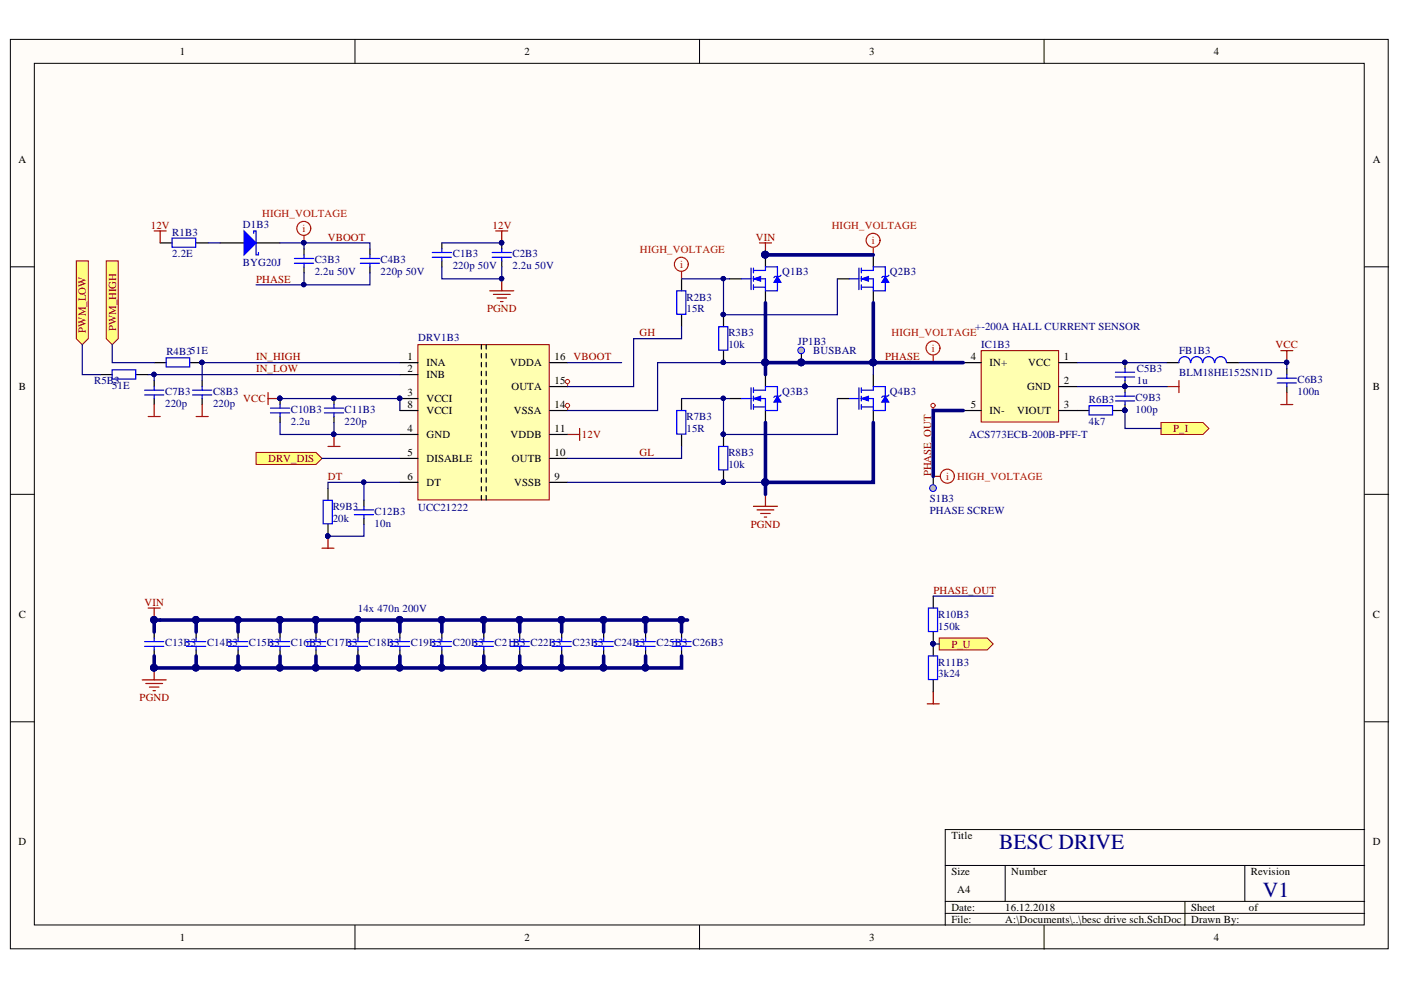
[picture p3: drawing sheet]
<svg xmlns="http://www.w3.org/2000/svg" width="297mm" height="210mm" viewBox="0 0 297 210" stroke-linecap="round" stroke-linejoin="round" font-family="sans-serif">
<defs><g id="words">
<g font-size="4.6" fill="#000080">
<text x="211.9" y="180">BESC DRIVE</text>
<text x="267.8" y="190.1">V1</text>
</g>
<g font-size="2.3">
<text x="38.1" y="11.7">1</text>
<text x="111.2" y="11.7">2</text>
<text x="184.3" y="11.7">3</text>
<text x="257.4" y="11.7">4</text>
<text x="3.9" y="34.5">A</text>
<text x="291.1" y="34.5">A</text>
<text x="86.4" y="76.4">1</text>
<text x="90.4" y="77.7">INA</text>
<text x="108.2" y="77.7">VDDA</text>
<text x="117.6" y="76.4">16</text>
<text x="205.8" y="76.4">4</text>
<text x="209.8" y="77.7">IN+</text>
<text x="218" y="77.7">VCC</text>
<text x="225.6" y="76.4">1</text>
<text x="4" y="82.7">B</text>
<text x="86.4" y="78.9">2</text>
<text x="86.4" y="84">3</text>
<text x="90.4" y="80.2">INB</text>
<text x="108.4" y="82.7">OUTA</text>
<text x="117.6" y="81.5">15</text>
<text x="217.8" y="82.7">GND</text>
<text x="225.6" y="81.5">2</text>
<text x="291.1" y="82.7">B</text>
<text x="86.4" y="86.5">8</text>
<text x="90.4" y="85.3">VCCI</text>
<text x="90.4" y="87.8">VCCI</text>
<text x="108.9" y="87.8">VSSA</text>
<text x="117.6" y="86.5">14</text>
<text x="205.8" y="86.5">5</text>
<text x="209.8" y="87.8">IN-</text>
<text x="215.7" y="87.8">VIOUT</text>
<text x="225.6" y="86.5">3</text>
<text x="86.4" y="91.6">4</text>
<text x="90.4" y="92.9">GND</text>
<text x="108.3" y="92.9">VDDB</text>
<text x="117.6" y="91.6">11</text>
<text x="86.4" y="96.7">5</text>
<text x="86.4" y="101.7">6</text>
<text x="90.4" y="97.9">DISABLE</text>
<text x="108.5" y="97.9">OUTB</text>
<text x="117.6" y="101.7">9</text>
<text x="117.6" y="96.7">10</text>
<text x="90.4" y="103">DT</text>
<text x="109" y="103">VSSB</text>
<text x="4" y="131">C</text>
<text x="291.1" y="131">C</text>
<text x="3.9" y="179.2">D</text>
<text x="201.7" y="177.9">Title</text>
<text x="291.1" y="179.2">D</text>
<text x="201.7" y="185.6">Size</text>
<text x="214.4" y="185.6">Number</text>
<text x="265.2" y="185.6">Revision</text>
<text x="203" y="189.4">A4</text>
<text x="201.7" y="193.2">Date:</text>
<text x="201.7" y="195.7">File:</text>
<text x="213.1" y="193.2">16.12.2018</text>
<text x="213.1" y="195.7">A:\Documents\..\besc drive sch.SchDoc</text>
<text x="252.5" y="193.2">Sheet</text>
<text x="252.5" y="195.7">Drawn By:</text>
<text x="264.8" y="193.2">of</text>
<text x="38.1" y="199.5">1</text>
<text x="111.2" y="199.5">2</text>
<text x="184.3" y="199.5">3</text>
<text x="257.4" y="199.5">4</text>
</g>
<g font-size="2.3" fill="#f00">
<text x="55.6" y="46">HIGH_VOLTAGE</text>
<text x="64.1" y="49.3">i</text>
<text x="135.7" y="53.6">HIGH_VOLTAGE</text>
<text x="176.3" y="48.5">HIGH_VOLTAGE</text>
<text x="184.9" y="51.8">i</text>
<text x="144.2" y="56.9">i</text>
<text x="189" y="71.3">HIGH_VOLTAGE</text>
<text x="197.6" y="74.6">i</text>
<text x="200.6" y="101.7">i</text>
<text x="203" y="101.7">HIGH_VOLTAGE</text>
</g>
<g font-size="2.3" fill="#800000">
<text x="32" y="48.5">12V</text>
<text x="69.5" y="51">VBOOT</text>
<text x="104.4" y="48.5">12V</text>
<text x="160.3" y="51">VIN</text>
<text x="54.3" y="59.9">PHASE</text>
<text x="18.2" y="70.6" transform="rotate(-90 18.2 70.6)">PWM_LOW</text>
<text x="24.6" y="70.2" transform="rotate(-90 24.6 70.2)">PWM_HIGH</text>
<text x="103.3" y="66.2">PGND</text>
<text x="135.6" y="71.3">GH</text>
<text x="54.3" y="76.4">IN_HIGH</text>
<text x="121.6" y="76.4">VBOOT</text>
<text x="187.7" y="76.4">PHASE</text>
<text x="270.5" y="73.9">VCC</text>
<text x="54.3" y="78.9">IN_LOW</text>
<text x="51.6" y="85.3">VCC</text>
<text x="123.4" y="92.9">12V</text>
<text x="248.7" y="91.6">P_I</text>
<text x="56.8" y="97.9">DRV_DIS</text>
<text x="69.5" y="101.7">DT</text>
<text x="135.6" y="96.7">GL</text>
<text x="197.4" y="101" transform="rotate(-90 197.4 101)">PHASE_OUT</text>
<text x="159.2" y="112">PGND</text>
<text x="197.9" y="125.9">PHASE_OUT</text>
<text x="30.6" y="128.4">VIN</text>
<text x="201.7" y="137.3">P_U</text>
<text x="29.6" y="148.7">PGND</text>
</g>
<g font-size="2.3" fill="#000080">
<text x="36.5" y="50">R1B3</text>
<text x="51.5" y="48.3">D1B3</text>
<text x="36.5" y="54.6">2.2E</text>
<text x="51.5" y="56.4">BYG20J</text>
<text x="66.7" y="55.9">C3B3</text>
<text x="66.7" y="58.4">2.2u 50V</text>
<text x="80.7" y="55.9">C4B3</text>
<text x="80.7" y="58.4">220p 50V</text>
<text x="96" y="54.6">C1B3</text>
<text x="96" y="57.1">220p 50V</text>
<text x="108.7" y="54.6">C2B3</text>
<text x="108.7" y="57.1">2.2u 50V</text>
<text x="165.8" y="58.4">Q1B3</text>
<text x="188.7" y="58.4">Q2B3</text>
<text x="145.5" y="63.7">R2B3</text>
<text x="145.5" y="66.2">15R</text>
<text x="154.4" y="71.3">R3B3</text>
<text x="206.8" y="70.1">+-200A HALL CURRENT SENSOR</text>
<text x="35.3" y="75.4">R4B351E</text>
<text x="88.6" y="72.3">DRV1B3</text>
<text x="154.4" y="73.9">10k</text>
<text x="169.1" y="73.1">JP1B3</text>
<text x="172.4" y="75.1">BUSBAR</text>
<text x="208" y="73.9">IC1B3</text>
<text x="250" y="75.1">FB1B3</text>
<text x="20" y="81.5">R5B3</text>
<text x="23.8" y="82.5">51E</text>
<text x="35" y="83.7">C7B3</text>
<text x="45.2" y="83.7">C8B3</text>
<text x="165.8" y="83.7">Q3B3</text>
<text x="188.7" y="83.7">Q4B3</text>
<text x="241" y="78.9">C5B3</text>
<text x="241" y="81.5">1u</text>
<text x="250" y="79.7">BLM18HE152SN1D</text>
<text x="275.1" y="81.2">C6B3</text>
<text x="275.1" y="83.7">100n</text>
<text x="35" y="86.3">220p</text>
<text x="45.2" y="86.3">220p</text>
<text x="61.7" y="87.5">C10B3</text>
<text x="73.1" y="87.5">C11B3</text>
<text x="145.5" y="89.1">R7B3</text>
<text x="230.9" y="85.5">R6B3</text>
<text x="240.8" y="85">C9B3</text>
<text x="240.8" y="87.5">100p</text>
<text x="61.7" y="90.1">2.2u</text>
<text x="73.1" y="90.1">220p</text>
<text x="145.5" y="91.6">15R</text>
<text x="205.5" y="92.9">ACS773ECB-200B-PFF-T</text>
<text x="230.9" y="90.1">4k7</text>
<text x="154.4" y="96.7">R8B3</text>
<text x="154.4" y="99.2">10k</text>
<text x="197.1" y="106.4">S1B3</text>
<text x="70.5" y="108.2">R9B3</text>
<text x="70.5" y="110.7">20k</text>
<text x="79.4" y="109.2">C12B3</text>
<text x="79.4" y="111.7">10n</text>
<text x="88.6" y="108.4">UCC21222</text>
<text x="197.1" y="108.9">PHASE SCREW</text>
<text x="75.9" y="129.7">14x 470n 200V</text>
<text x="198.9" y="131">R10B3</text>
<text x="35" y="137.1">C13B3</text>
<text x="43.9" y="137.1">C14B3</text>
<text x="52.8" y="137.1">C15B3</text>
<text x="61.7" y="137.1">C16B3 C17B3</text>
<text x="78.1" y="137.1">C18B3</text>
<text x="87.1" y="137.1">C19B3</text>
<text x="96" y="137.1">C20B3</text>
<text x="104.9" y="137.1">C21B3 C22B3</text>
<text x="121.4" y="137.1">C23B3</text>
<text x="130.2" y="137.1">C24B3</text>
<text x="139.2" y="137.1">C25B3 C26B3</text>
<text x="198.9" y="133.5">150k</text>
<text x="198.9" y="141.1">R11B3</text>
<text x="198.9" y="143.6">3k24</text>
</g>
</g></defs>
<g fill="#fffcf8" stroke="#000" stroke-width=".21">
<path d="M2.2 8.4h292.1v192.8h-292.1z"/>
<path d="M7.3 13.4h281.9v182.7h-281.9z"/>
</g>
<g fill="none" stroke="#000" stroke-width=".21">
<path d="M75.3 8.4v5M148.3 8.4v5M221.4 8.4v5M2.2 56.6h5.1M289.3 56.6h5.1M2.2 104.8h5.1M289.3 104.8h5.1M2.2 153h5.1M289.3 153h5.1M289.3 175.9h-88.9v20.3M75.3 196.2v5.1M148.3 196.2v5.1"/>
<path d="M200.4 183.5h88.9M200.4 191.1h88.9M200.4 193.7h88.9M213.1 183.5v7.6M221.4 196.2v5.1M251.2 191.1v5.1M263.9 183.5v7.6"/>
</g>
<path d="M161 51.5h2.6M162.3 51.5v2.5" fill="none" stroke="#800000" stroke-width=".25"/>
<circle cx="162.2" cy="54" r=".72" fill="#000080" stroke="#000080" stroke-width=".21"/>
<path d="M154.7 59.1h2.5M162.3 54v2.6M162.3 61.7v2.5" fill="none" stroke="#000" stroke-width=".25"/>
<path d="M157.2 59.1h2M159.2 56.8v4.6M159.7 57.3h2.6M159.7 59.1h2.6v2.6M159.7 56.8v1M159.7 58.6v1M159.7 60.9h2.6M159.7 60.4v1" fill="none" stroke="#00f" stroke-width=".25"/>
<path d="M159.7 59.1l1.6-.5v1z" fill="#00f"/>
<path d="M159.7 59.1l1.6-.5v1z" fill="none" stroke="#00f" stroke-width=".21"/>
<path d="M162.3 57.3v-.7h2.5v2M164.8 59.9v1.8h-2.5" fill="none" stroke="#00f" stroke-width=".25"/>
<path d="M164.8 58.6l.8 1.3h-1.5z" fill="#00f"/>
<path d="M164.8 58.6l.8 1.3h-1.5z" fill="none" stroke="#00f" stroke-width=".21"/>
<path d="M165.6 58.4l-.3 .2h-1l-.2 .3M196.8 128.9h2v5h-2zM196.8 139.1h2v5h-2z" fill="none" stroke="#00f" stroke-width=".25"/>
<g fill="#000080" stroke="#000080" stroke-width=".21">
<circle cx="162.2" cy="54" r=".72"/>
<circle cx="197.8" cy="136.5" r=".46"/>
</g>
<path d="M197.9 126.4v2.5M197.9 134v5.1M197.9 144.2v2.5" fill="none" stroke="#000" stroke-width=".25"/>
<path d="M199.1 135.3h10.2l1.3 1.2-1.3 1.3h-10.2z" fill-rule="evenodd" fill="#ffff80" stroke="#800000" stroke-width=".21"/>
<path d="M197.9 101v2.5" fill="none" stroke="#000" stroke-width=".25"/>
<circle cx="197.8" cy="103.5" r=".71" fill="#c0c0c0" stroke="#00f" stroke-width=".21"/>
<path d="M144.5 59.1v2.6M144.5 66.7v2.6M144.5 84.5v2.5M144.5 92.1v2.6M32.7 134v1.3M32.7 137.8v1.3" fill="none" stroke="#000" stroke-width=".25"/>
<path d="M143.5 61.7h1.9v4.9h-1.9zM143.5 87h1.9v5h-1.9zM30.7 136h4M30.7 137h4M32.7 135.3v.7M32.7 137v.8" fill="none" stroke="#00f" stroke-width=".25"/>
<g fill="#ffff80" stroke="#800000" stroke-width=".21">
<path d="M22.5 55.3h2.6v16.5l-1.3 1.3-1.3-1.3z" fill-rule="evenodd"/>
<path d="M16.2 55.3h2.5v16.5l-1.3 1.3-1.2-1.3z" fill-rule="evenodd"/>
</g>
<path d="M208 74.3h16.4v15.2h-16.4z" fill="#ffffb0" stroke="#800000" stroke-width=".21"/>
<path d="M204.2 76.9h3.8M224.5 76.9h3.9M204.2 87h3.8M224.5 87h6.4M224.5 82h3.9M238.5 85.8v1.2h-2.5M238.5 82v1.2" fill="none" stroke="#000" stroke-width=".25"/>
<path d="M271.6 74.3h2.5M272.8 74.3v2.6" fill="none" stroke="#800000" stroke-width=".25"/>
<g fill="#000080" stroke="#000080" stroke-width=".21">
<circle cx="272.8" cy="76.8" r=".46"/>
<circle cx="238.5" cy="87" r=".46"/>
<circle cx="238.5" cy="81.9" r=".46"/>
</g>
<path d="M230.9 86h5v2h-5zM236.5 84h4.1M236.5 85h4.1M238.5 83.2v.8M238.5 85v.8" fill="none" stroke="#00f" stroke-width=".25"/>
<path d="M246.1 89.6h8.9l1.3 1.2-1.3 1.3h-8.9z" fill-rule="evenodd" fill="#ffff80" stroke="#800000" stroke-width=".21"/>
<path d="M64.5 52.8v1.2M64.5 56.6v1.2M153.4 66.7v2.6M153.4 74.3v2.6M153.4 92.1v2.6M153.4 99.7v2.6" fill="none" stroke="#000" stroke-width=".25"/>
<g fill="#000080" stroke="#000080" stroke-width=".21">
<circle cx="153.3" cy="76.8" r=".46"/>
<circle cx="153.3" cy="66.7" r=".46"/>
<circle cx="153.3" cy="102.2" r=".46"/>
<circle cx="153.3" cy="92.1" r=".46"/>
</g>
<path d="M62.4 55.8h4.1M62.4 54.8h4.1M64.5 54v.8M64.5 55.8v.8M152.4 69.3h1.9v4.9h-1.9zM152.4 94.7h1.9v4.9h-1.9z" fill="none" stroke="#00f" stroke-width=".25"/>
<path d="M159.7 107.3h5.1M160.5 108.1h3.6M161.3 108.9h2M162 109.6h.5M162.3 104.8v2.5" fill="none" stroke="#800000" stroke-width=".25"/>
<path d="M54.3 95.9h12.7l1.3 1.3-1.3 1.3h-12.7z" fill-rule="evenodd" fill="#ffff80" stroke="#800000" stroke-width=".21"/>
<path d="M31.4 88.3h2.6M32.7 85.8v2.5M41.6 88.3h2.5M42.9 85.8v2.5M69.5 94.7h2.6M70.8 92.1v2.6M30.2 144.2h5M30.9 144.9h3.6M31.7 145.7h2M32.4 146.4h.5M32.7 141.6v2.6" fill="none" stroke="#800000" stroke-width=".25"/>
<g fill="#000080" stroke="#000080" stroke-width=".21">
<circle cx="70.8" cy="92.1" r=".46"/>
<circle cx="42.8" cy="76.8" r=".46"/>
<circle cx="32.6" cy="141.6" r=".71"/>
</g>
<g fill="none" stroke="#000" stroke-width=".25">
<path d="M93.7 51.5v1.3M93.7 55.3v1.3M177.5 59.1h2.6M185.2 54v2.6M21.3 79.4h2.5M28.9 79.4h2.5M32.7 76.9h2.5M40.3 76.9h2.6M185.2 61.7v2.5M32.7 80.7v1.3M32.7 84.5v1.3M42.9 80.7v1.3"/>
<path d="M42.9 84.5v1.3"/>
</g>
<g fill="none" stroke="#00f" stroke-width=".25">
<path d="M91.6 54.5h4.1M91.6 53.5h4.1M93.7 52.8v.7M93.7 54.5v.8M180.1 59.1h2M182.1 56.8v4.6M182.6 57.3h2.6M182.6 59.1h2.6v2.6M182.6 56.8v1M182.6 58.6v1M23.8 78.4h5v2h-5zM35.2 75.9h5v1.9h-5z"/>
<path d="M182.6 60.9h2.6M182.6 60.4v1M30.7 83.7h4M30.7 82.7h4M32.7 82v.7M32.7 83.7v.8M40.8 83.7h4.1M40.8 82.7h4.1M42.9 82v.7M42.9 83.7v.8"/>
</g>
<path d="M182.6 59.1l1.5-.5v1z" fill="#00f"/>
<path d="M182.6 59.1l1.5-.5v1z" fill="none" stroke="#00f" stroke-width=".21"/>
<path d="M185.2 57.3v-.7h2.5v2M187.7 59.9v1.8h-2.5" fill="none" stroke="#00f" stroke-width=".25"/>
<path d="M187.7 58.6l.8 1.3h-1.6z" fill="#00f"/>
<path d="M187.7 58.6l.8 1.3h-1.6z" fill="none" stroke="#00f" stroke-width=".21"/>
<path d="M188.5 58.4l-.3 .2h-1l-.3 .3M157.2 84.5h2M159.2 82.2v4.6M159.7 82.7h2.6M159.7 84.5h2.6v2.5M159.7 86.3h2.6M159.7 82.2v1M159.7 84v1M159.7 85.8v1" fill="none" stroke="#00f" stroke-width=".25"/>
<path d="M162.3 79.4v2.6M154.7 84.5h2.5M162.3 87v2.6" fill="none" stroke="#000" stroke-width=".25"/>
<path d="M159.7 84.5l1.6-.5v1z" fill="#00f"/>
<path d="M159.7 84.5l1.6-.5v1z" fill="none" stroke="#00f" stroke-width=".21"/>
<path d="M162.3 82.7v-.7h2.5v2M164.8 85.3v1.7h-2.5" fill="none" stroke="#00f" stroke-width=".25"/>
<path d="M164.8 84l.8 1.3h-1.5z" fill="#00f"/>
<path d="M164.8 84l.8 1.3h-1.5z" fill="none" stroke="#00f" stroke-width=".21"/>
<path d="M165.6 83.7l-.3 .3h-1l-.2 .2M180.1 84.5h2M182.1 82.2v4.6M182.6 82.7h2.6M182.6 84.5h2.6v2.5M182.6 86.3h2.6M182.6 82.2v1M182.6 84v1M182.6 85.8v1" fill="none" stroke="#00f" stroke-width=".25"/>
<path d="M185.2 79.4v2.6M177.5 84.5h2.6M185.2 87v2.6" fill="none" stroke="#000" stroke-width=".25"/>
<path d="M182.6 84.5l1.5-.5v1z" fill="#00f"/>
<path d="M182.6 84.5l1.5-.5v1z" fill="none" stroke="#00f" stroke-width=".21"/>
<path d="M185.2 82.7v-.7h2.5v2M187.7 85.3v1.7h-2.5" fill="none" stroke="#00f" stroke-width=".25"/>
<path d="M187.7 84l.8 1.3h-1.6z" fill="#00f"/>
<path d="M187.7 84l.8 1.3h-1.6z" fill="none" stroke="#00f" stroke-width=".21"/>
<g fill="none" stroke="#00f" stroke-width=".25">
<path d="M104.4 53.5h4M104.4 54.5h4M106.4 52.8v.7M106.4 54.5v.8M236.5 78.9h4.1M236.5 79.9h4.1M238.5 78.2v.7M238.5 79.9v.8M252.4 76.9a1.23 1.23 0 0 0-1.2-1.3 1.23 1.23 0 0 0-1.3 1.3M254.9 76.9a1.23 1.23 0 0 0-1.2-1.3 1.23 1.23 0 0 0-1.2 1.3M257.5 76.9a1.22 1.22 0 0 0-1.2-1.3 1.22 1.22 0 0 0-1.3 1.3M260 76.9a1.22 1.22 0 0 0-1.2-1.3 1.22 1.22 0 0 0-1.2 1.3"/>
<path d="M272.8 79.4v.8M188.5 83.7l-.3 .3h-1l-.3 .2M270.8 80.2h4.1M270.8 81.2h4.1M272.8 81.2v.8M39.6 136h4M39.6 137h4M41.6 135.3v.7M41.6 137v.8M48.4 136h4.1M48.4 137h4.1M50.5 135.3v.7"/>
<path d="M50.5 137v.8M57.3 136h4.1M57.3 137h4.1M59.4 135.3v.7M59.4 137v.8M65 136h4M65 137h4M67 135.3v.7M67 137v.8M73.9 136h4M73.9 137h4M75.9 135.3v.7"/>
<path d="M75.9 137v.8M82.8 136h4M82.8 137h4M84.8 135.3v.7M84.8 137v.8M91.6 136h4.1M91.6 137h4.1M93.7 135.3v.7M93.7 137v.8M100.5 136h4.1M100.5 137h4.1M102.6 135.3v.7"/>
<path d="M102.6 137v.8M108.2 136h4M108.2 137h4M110.2 135.3v.7M110.2 137v.8M117.1 136h4M117.1 137h4M119.1 135.3v.7M119.1 137v.8M126 136h4M126 137h4M128 135.3v.7"/>
<path d="M128 137v.8M134.8 136h4.1M134.8 137h4.1M136.9 135.3v.7M136.9 137v.8M142.5 136h4M142.5 137h4M144.5 135.3v.7M144.5 137v.8"/>
</g>
<g fill="none" stroke="#800000" stroke-width=".25">
<path d="M106.4 59.1v2.6M103.8 61.7h5.1M104.6 62.4h3.6M105.4 63.2h2M106.1 63.9h.5M247.4 82h2.6M250 80.7v2.5M271.6 85.8h2.5M272.8 83.2v2.6M31.4 128.9h2.6M32.7 128.9v2.6M196.6 149.2h2.5"/>
<path d="M197.9 146.7v2.5"/>
</g>
<g fill="none" stroke="#000" stroke-width=".25">
<path d="M106.4 51.5v1.3M106.4 55.3v1.3M169.9 74.3v2.6M238.5 76.9v1.3M247.4 76.9h2.6M260.1 76.9h2.6M272.8 78.2v1.2M238.5 80.7v1.3M272.8 82v1.2M41.6 134v1.3M41.6 137.8v1.3M50.5 134v1.3"/>
<path d="M50.5 137.8v1.3M59.4 134v1.3M59.4 137.8v1.3M67 134v1.3M67 137.8v1.3M75.9 134v1.3M75.9 137.8v1.3M84.8 134v1.3M84.8 137.8v1.3M93.7 134v1.3M93.7 137.8v1.3M102.6 134v1.3"/>
<path d="M102.6 137.8v1.3M110.2 134v1.3M110.2 137.8v1.3M119.1 134v1.3M119.1 137.8v1.3M128 134v1.3M128 137.8v1.3M136.9 134v1.3M136.9 137.8v1.3M144.5 134v1.3M144.5 137.8v1.3"/>
</g>
<g fill="#000080" stroke="#000080" stroke-width=".21">
<circle cx="238.5" cy="81.9" r=".46"/>
<circle cx="238.5" cy="76.8" r=".46"/>
<circle cx="32.6" cy="131.4" r=".72"/>
<circle cx="106.3" cy="51.5" r=".46"/>
<circle cx="106.3" cy="59.1" r=".46"/>
<circle cx="169.9" cy="76.8" r=".71"/>
</g>
<g fill="none" stroke="#f00" stroke-width=".25">
<path d="M144.5 57.6v1.5M185.2 52.5v1.5M197.9 75.4v1.5M197.9 101h1.5"/>
<circle cx="144.4" cy="56" r="1.48"/>
<circle cx="185.1" cy="50.9" r="1.47"/>
<circle cx="197.8" cy="73.8" r="1.47"/>
<circle cx="200.9" cy="101" r="1.49"/>
</g>
<g fill="none" stroke="#f00" stroke-width=".21">
<path d="M120.4 81.5v.5M120.4 86.5v.5M197.9 86.5v.5"/>
<circle cx="120.3" cy="80.9" r=".46"/>
<circle cx="120.3" cy="86" r=".46"/>
<circle cx="197.8" cy="86" r=".46"/>
</g>
<circle cx="169.9" cy="74.3" r=".71" fill="#c0c0c0" stroke="#00f" stroke-width=".21"/>
<g fill="#000080" stroke="#000080" stroke-width=".21">
<circle cx="169.9" cy="76.8" r=".71"/>
<circle cx="106.3" cy="51.5" r=".46"/>
<circle cx="59.3" cy="84.5" r=".46"/>
<circle cx="70.8" cy="84.5" r=".46"/>
</g>
<path d="M34 51.5h2.5M41.6 51.5h2.5M78.4 52.8v1.2M78.4 56.6v1.2M59.4 84.5v1.3M59.4 88.3v1.3M70.8 84.5v1.3M70.8 88.3v1.3" fill="none" stroke="#000" stroke-width=".25"/>
<g fill="none" stroke="#00f" stroke-width=".25">
<path d="M36.5 50.5h5v1.9h-5zM76.4 54.8h4.1M76.4 55.8h4.1M78.4 54v.8M78.4 55.8v.8M57.3 86.5h4.1M57.3 87.5h4.1M59.4 85.8v.7M59.4 87.5v.8M68.8 86.5h4M68.8 87.5h4M70.8 85.8v.7"/>
<path d="M70.8 87.5v.8"/>
</g>
<path d="M105.1 49h2.6M106.4 49v2.5" fill="none" stroke="#800000" stroke-width=".25"/>
<path d="M88.6 73.1h27.8v32.9h-27.8z" fill="#ffffb0" stroke="#800000" stroke-width=".21"/>
<g fill="none" stroke="#000" stroke-width=".25">
<path d="M46.7 51.5h5.1M54.3 51.5h5.1M84.8 76.9h3.8M84.8 79.4h3.8M116.5 76.9h3.9M84.8 92.1h3.8M84.8 97.2h3.8M84.8 84.5h3.8M84.8 87h3.8M116.5 92.1h3.9M116.5 97.2h3.9M116.5 82h3.9"/>
<path d="M116.5 87h3.9M84.8 102.3h3.8M116.5 102.3h3.9"/>
</g>
<circle cx="84.7" cy="84.5" r=".46" fill="#000080" stroke="#000080" stroke-width=".21"/>
<path d="M102.1 73.1v33M103.1 73.1v33" fill="none" stroke="#000" stroke-width=".25" stroke-dasharray=".9 .9"/>
<path d="M51.8 49l2.5 2.5-2.5 2.5z" fill="#00f"/>
<path d="M51.8 49l2.5 2.5-2.5 2.5zM53.8 49.5v-.5h.5v5h.5v-.5M68.5 106.1h2v5h-2zM75.1 108.1h4.1M75.1 109.1h4.1M77.2 107.3v.8M77.2 109.1v.8" fill="none" stroke="#00f" stroke-width=".25"/>
<path d="M32.7 49h2.5M34 49v2.5M56.8 83.2v2.6M56.8 84.5h2.6M120.4 92.1h2.5M122.9 90.8v2.6M68.3 116.2h2.5M69.5 113.7v2.5" fill="none" stroke="#800000" stroke-width=".25"/>
<path d="M69.5 103.5v2.6M69.5 111.2v2.5M77.2 106.1v1.2M77.2 109.9v1.3" fill="none" stroke="#000" stroke-width=".25"/>
<g fill="#000080" stroke="#000080" stroke-width=".21">
<circle cx="69.5" cy="113.7" r=".46"/>
<circle cx="64.4" cy="51.5" r=".46"/>
<circle cx="59.3" cy="84.5" r=".46"/>
<circle cx="197.8" cy="136.5" r=".46"/>
<circle cx="162.2" cy="102.2" r=".72"/>
<circle cx="162.2" cy="76.8" r=".72"/>
<circle cx="153.3" cy="84.5" r=".46"/>
<circle cx="185.1" cy="76.8" r=".71"/>
<circle cx="238.5" cy="87" r=".46"/>
<circle cx="153.3" cy="102.2" r=".46"/>
<circle cx="32.6" cy="79.4" r=".46"/>
<circle cx="153.3" cy="76.8" r=".46"/>
<circle cx="169.9" cy="76.8" r=".71"/>
<circle cx="238.5" cy="81.9" r=".46"/>
<circle cx="162.2" cy="54" r=".72"/>
<circle cx="272.8" cy="76.8" r=".46"/>
<circle cx="238.5" cy="76.8" r=".46"/>
<circle cx="153.3" cy="66.7" r=".46"/>
<circle cx="153.3" cy="59.1" r=".46"/>
<circle cx="153.3" cy="92.1" r=".46"/>
<circle cx="70.8" cy="92.1" r=".46"/>
<circle cx="106.3" cy="59.1" r=".46"/>
<circle cx="106.3" cy="51.5" r=".46"/>
<circle cx="64.4" cy="60.3" r=".46"/>
<circle cx="84.7" cy="84.5" r=".46"/>
<circle cx="70.8" cy="84.5" r=".46"/>
<circle cx="77.1" cy="102.2" r=".46"/>
<circle cx="42.8" cy="76.8" r=".46"/>
<circle cx="32.6" cy="141.6" r=".71"/>
<circle cx="41.5" cy="141.6" r=".72"/>
<circle cx="50.4" cy="141.6" r=".71"/>
<circle cx="59.3" cy="141.6" r=".71"/>
<circle cx="66.9" cy="141.6" r=".71"/>
<circle cx="75.8" cy="141.6" r=".71"/>
<circle cx="84.7" cy="141.6" r=".72"/>
<circle cx="93.6" cy="141.6" r=".71"/>
<circle cx="110.1" cy="141.6" r=".71"/>
<circle cx="102.5" cy="141.6" r=".71"/>
<circle cx="119" cy="141.6" r=".72"/>
<circle cx="127.9" cy="141.6" r=".71"/>
<circle cx="136.8" cy="141.6" r=".71"/>
<circle cx="32.6" cy="131.4" r=".72"/>
<circle cx="41.5" cy="131.4" r=".72"/>
<circle cx="50.4" cy="131.4" r=".72"/>
<circle cx="59.3" cy="131.4" r=".72"/>
<circle cx="66.9" cy="131.4" r=".72"/>
<circle cx="75.8" cy="131.4" r=".72"/>
<circle cx="84.7" cy="131.4" r=".72"/>
<circle cx="93.6" cy="131.4" r=".72"/>
<circle cx="102.5" cy="131.4" r=".72"/>
<circle cx="110.1" cy="131.4" r=".72"/>
<circle cx="119" cy="131.4" r=".72"/>
<circle cx="127.9" cy="131.4" r=".72"/>
<circle cx="136.8" cy="131.4" r=".72"/>
<circle cx="144.4" cy="131.4" r=".72"/>
</g>
<g fill="none" stroke="#f00" stroke-width=".25">
<path d="M64.5 50v1.5"/>
<circle cx="64.4" cy="48.4" r="1.48"/>
</g>
<g fill="none" stroke="#000080" stroke-width=".25">
<path d="M44.1 51.5h2.6M59.4 51.5h19v1.3M64.5 57.8v2.6h13.9v-2.6M64.5 51.5v1.3M93.7 56.6v2.5h12.7v-2.5M93.7 51.5h12.7M144.5 59.1h10.2M153.4 59.1v7.6h24.1v-7.6M17.4 73.1v6.3h3.9M23.8 73.1v3.8h8.9M31.4 79.4h53.4M32.7 79.4v1.3"/>
<path d="M54.3 60.4h10.2M84.8 76.9h-41.9v3.8M120.4 76.9h11.4M144.5 69.3v2.5h-10.2v10.2h-13.9M162.3 76.9h-22.9v10.1h-19M185.2 76.9v2.5M228.4 76.9h19M262.7 76.9h10.1v1.3M59.4 89.6v2.5h11.4v-2.5M59.4 84.5h25.4v2.5M68.3 97.2h16.5M70.8 92.1h14"/>
<path d="M144.5 84.5h10.2M144.5 94.7v2.5h-24.1M153.4 84.5v7.6h24.1v-7.6M228.4 82h19M238.5 87v3.8h7.6M77.2 111.2v2.5h-7.7M77.2 102.3v3.8M84.8 102.3h-15.3v1.2M120.4 102.3h41.9M197.9 136.5h1.2M197.9 126.4h12.7"/>
</g>
<g fill="none" stroke="#000080" stroke-width=".76">
<path d="M162.3 54h22.9M162.3 64.2v15.2M162.3 76.9h22.9M185.2 76.9h19M185.2 64.2v12.7M162.3 89.6v15.2M185.2 89.6v12.7h-22.9M204.2 87h-6.3v14M32.7 139.1v2.5h111.8v-2.5M41.6 131.5v2.5M41.6 139.1v2.5M50.5 131.5v2.5"/>
<path d="M50.5 139.1v2.5M59.4 131.5v2.5M59.4 139.1v2.5M67 131.5v2.5M67 139.1v2.5M75.9 131.5v2.5M75.9 139.1v2.5M84.8 131.5v2.5M84.8 139.1v2.5M93.7 131.5v2.5M93.7 139.1v2.5M102.6 131.5v2.5"/>
<path d="M102.6 139.1v2.5M110.2 131.5v2.5M110.2 139.1v2.5M119.1 131.5v2.5M119.1 139.1v2.5M128 131.5v2.5M128 139.1v2.5M136.9 131.5v2.5M136.9 139.1v2.5M144.5 131.5v2.5M145.8 131.5h-113.1v2.5"/>
</g>
<use href="#words"/>
</svg>
